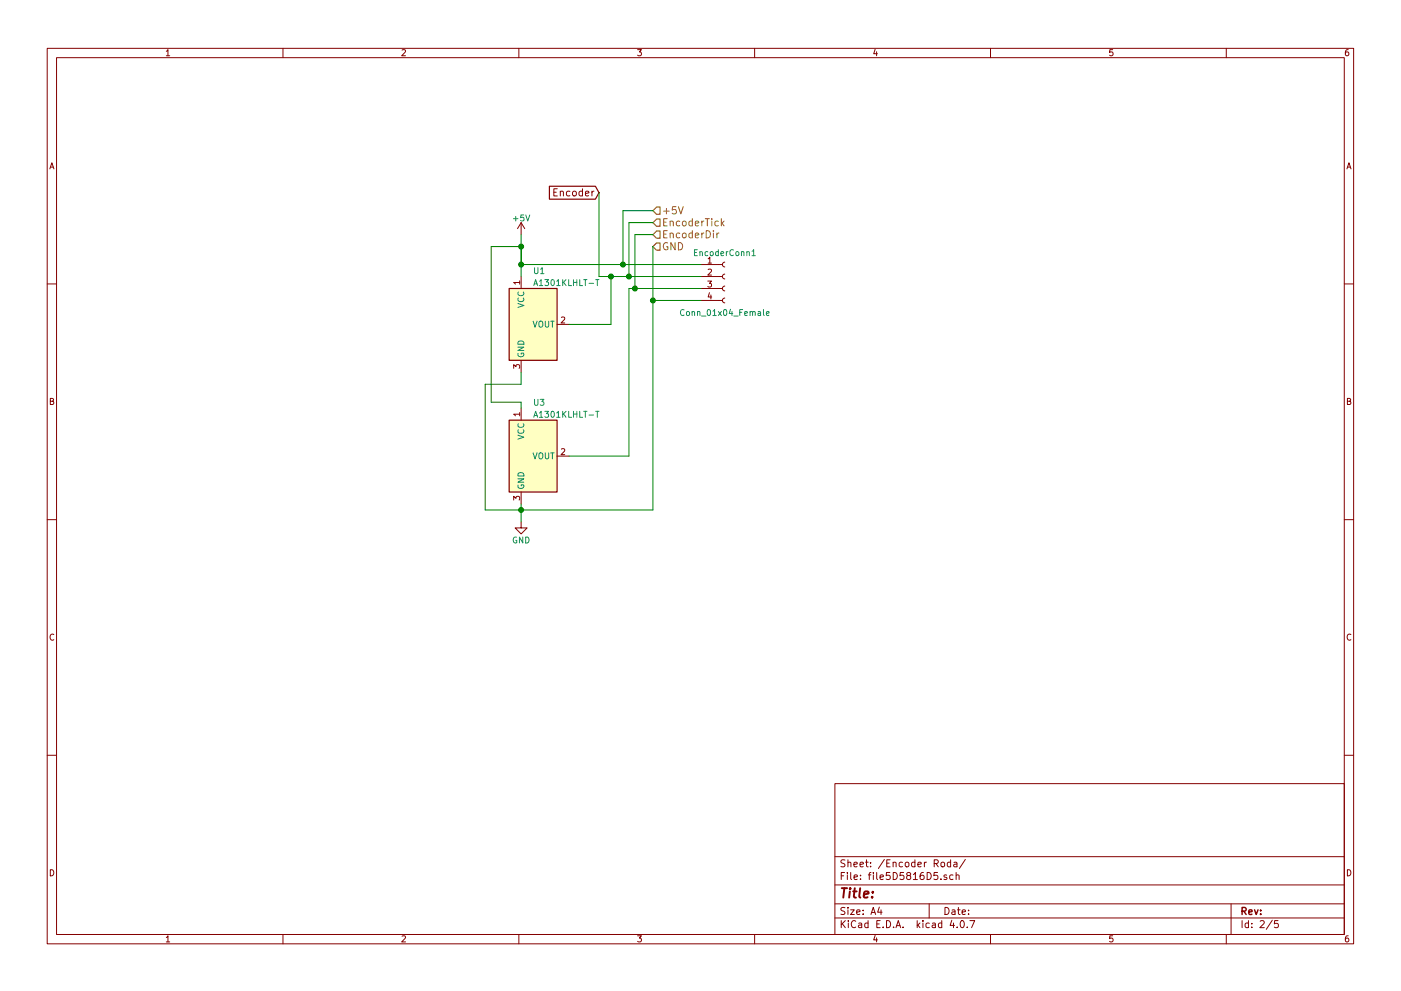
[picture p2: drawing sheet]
<svg xmlns="http://www.w3.org/2000/svg" width="297mm" height="210mm" viewBox="0 0 297 210" stroke-linecap="round" stroke-linejoin="round" font-family="sans-serif">
<g fill="none" stroke="#840000" stroke-width=".21">
<path d="M10 10.3h277v189.9h-277zM12 12.2h273v186.1h-273zM35.3 10.9l.3-.4v1.3M35.3 11.8h.7M60 10.3v1.9M85.2 10.6l.5-.1 .3 .4-.8 .9h.8M110 10.3v1.9M135.2 10.5h.8l-.4 .5 .3 .1 .1 .2-.1 .4-.2 .1-.5-.1M160 10.3v1.9M185.5 10.5l-.3 .9h.8M185.9 11v.8M210 10.3v1.9"/>
<path d="M235.9 10.5h-.6v.6h.6l.1 .5-.3 .2-.4-.1M260 10.3v1.9M285.9 10.5l-.4 .1-.2 .2-.1 .8 .3 .2 .4-.1 .1-.4-.1-.2-.4-.1-.3 .3M10.6 35.8l.4-1.3 .4 1.3M10.7 35.5h.6M285.6 35.8l.4-1.3 .4 1.3M285.7 35.5h.6M110.2 59.9h-1.3l.4 .4M110.2 59.6v.7M110.5 47.2v2.6M110.5 58.7v2.5M110.5 47.2l-.8 1.3"/>
<path d="M110.5 47.2l.8 1.3M117.4 40.8h.5M118.2 40.1h-.8v1.5h.8M118.8 40.7l.1-.1a.36 .36 0 0 1 .6 .2v.8M118.8 40.6v1M120.8 40.6h-.4l-.3 .3 .1 .6h.6M121.5 40.7l.2-.1 .4 .1 .1 .6-.2 .2-.3 .1-.2-.2zM123.5 40.6h-.4l-.3 .3 .1 .6h.6M123.5 40.1v1.5M124.1 41.1l.8-.2-.1-.3h-.4l-.3 .2 .1 .7h.6M125.5 40.6v1M125.9 40.6l-.4 .3"/>
<path d="M148.6 58.7h4.6M148.6 56.1h4.6M150.1 59.6h.8l-.5 .5 .4 .1v.6l-.2 .1-.5-.1M150.1 54.9l.4-.3v1.2M150.1 57.2l.5-.1 .3 .3-.8 1h.8M150.1 55.8h.8M153.7 58.2l-.3 .1-.2 .3 .1 .4 .4 .2M153.7 55.6l-.3 .1-.2 .4 .1 .3 .4 .2M10 60.2h2M108.9 78.2v-.8l.5 .4 .1-.4h.6l.1 .2-.1 .6M110.5 76.4v2.6M118.1 68.8h2.5"/>
<path d="M119 67.4l.5-.1 .2 .3-.8 .9h.8M148.6 63.7h4.6M148.6 61.2h4.6M150.4 62.1l-.3 .9h.8M150.7 62.6v.8M153.7 63.2l-.3 .1-.2 .4 .1 .4 .4 .2M153.7 60.7l-.3 .1-.2 .3 .1 .4 .4 .2M285 60.2h2M10.7 85.1h.5l.1-.5-.6-.1v1.3h.5l.2-.4-.3-.3M110.2 87.9h-1.3l.4 .3M110.2 87.5v.7M110.5 86.6v2.5"/>
<path d="M118.1 96.8h2.5M119 95.3l.5-.1 .2 .3-.8 1h.8M285.7 85.1h.5l.1-.5-.6-.1v1.3h.5l.2-.4-.3-.3M10 110.3h2M108.9 106.1v-.8l.5 .4 .1-.3h.6l.1 .1-.1 .6M110.5 110.7v1.3h1.3l-1.3 1.3-1.3-1.3h1.3M110.5 104.4v2.5M285 110.3h2M11.4 134.6a.58 .58 0 0 0-.8 .6 .58 .58 0 0 0 .8 .5M286.4 134.6a.58 .58 0 0 0-.8 .6 .58 .58 0 0 0 .8 .5M10 160.2h2M177 166.3h108v32h-108z"/>
<path d="M285 160.2h2M10.7 184.5a.65 .65 0 0 1 .7 .7 .65 .65 0 0 1-.7 .6zM35.3 198.9l.3-.4v1.3M35.3 199.8h.7M60 198.3v1.9M85.2 198.6l.5-.1 .3 .4-.8 .9h.8M110 198.3v1.9M135.2 198.5h.8l-.4 .5 .3 .1 .1 .2-.1 .4-.2 .1-.5-.1M160 198.3v1.9M177 194.8h108M177 191.8h108M177 187.8h108"/>
<path d="M177 181.8h108M178.4 195.3v1.5M178.4 185.8h.5M178.6 196l.6 .8M179.1 185.1h-.7v1.5M179.1 192.6l-.5-.1-.3 .3 .1 .3 .7 .4v.4l-.2 .1-.6-.1M179.1 182.5l-.5-.1-.3 .3 .1 .3 .7 .4v.4l-.2 .1-.6-.1M179.2 195.3l-.8 .9M179.7 185.1v.2M179.7 185.6v1M179.8 192.5v.2M179.8 183.1l.2-.2 .4 .1v.9"/>
<path d="M179.8 182.4v1.5M179.8 193v1M179.9 195.3v.2M179.9 195.8v1M180.3 193h.8l-.8 1h.8M180.4 185.1v1.3l.2 .2M181.1 183.4l.7-.1-.1-.3-.4-.1-.2 .2v.7h.6M181.1 186.1l.7-.1-.1-.3-.4-.1-.2 .2 .1 .7h.5M181.4 195.5a.71 .71 0 0 0-1 .5 .71 .71 0 0 0 .8 .8l.2-.1M181.6 193.5l.7-.1v-.3l-.4-.1-.3 .2 .1 .7h.6M182.1 195.9h.6v.9M182.3 183.4l.8-.1-.1-.3-.4-.1-.3 .2 .1 .7h.6"/>
<path d="M182.4 186.5v.1M182.4 185.7v.1M182.7 196.2l-.7 .3 .2 .3 .5-.1M183 193.9v.1M183 193.1v.1M183.5 182.9h.6M183.7 182.4v1.3l.4 .2M184 195.9l-.4-.1-.3 .3 .1 .6 .2 .1 .4-.1M184 195.3v1.5M184.1 185.6h.6M184.6 183.8v.1M184.6 183v.1"/>
<path d="M184.7 194l.4-1.5 .5 1.5M184.7 185.1l-.4 .2v1.3M184.8 193.6h.7M185.2 185.1v.2M185.2 185.6v1M185.5 198.5l-.3 .9h.8M185.9 199v.8M185.9 185.1v1.3l.2 .2M185.9 196h.5M186.4 192.5l-.3 1h.9M186.6 186.1l.7-.1-.1-.3-.4-.1-.2 .2 .1 .7h.5M186.6 195.3h-.7v1.5h.7"/>
<path d="M186.8 193v1M187.2 196.7v.1M187.5 182.3l-1.3 2M188 195.3a.76 .76 0 0 1 .8 .8 .76 .76 0 0 1-.8 .7zM188 183.1h.5M188.7 185.1h-.7l-.1 .7 .7-.1 .1 .3v.5l-.2 .1-.6-.1M188.7 182.4h-.7v1.5h.7M189.4 183.1l.2-.2 .3 .1 .1 .9M189.4 182.9v1M189.4 185.1a.76 .76 0 0 1 .9 .8 .76 .76 0 0 1-.9 .7zM189.5 196.7v.1M190 196.8l.4-1.5 .6 1.5"/>
<path d="M190.1 196.4h.7M191.3 183l-.4-.1-.3 .3 .1 .6 .2 .1 .4-.1M191.5 196.7v.1M191.6 185.1h-.7l-.1 .7 .7-.1 .2 .3-.1 .5-.2 .1-.6-.1M192 183.1l.2-.2 .4 .2 .1 .5-.1 .2-.4 .1-.2-.1zM192.5 185.7l-.3-.2 .1-.2 .2-.2 .4 .1 .2 .2-.1 .2-.5 .1-.3 .3v.3l.3 .3h.3l.3-.3v-.3l-.3-.3M193.6 185.5l.5-.4v1.5M193.6 186.6h.9M194 183l-.5-.1-.2 .3v.6l.2 .1 .5-.1M194 182.4v1.5M194.5 195.3v1.5M194.6 183.4l.7-.1v-.3l-.5-.1-.2 .2 .1 .7h.6"/>
<path d="M194.6 196.3l.4 .5M195 195.8l-.5 .6M195.7 195.3v.2M195.7 195.8v1M195.8 185.1l-.4 .1a1.11 1.11 0 0 0-.2 1.3l.5 .1 .2-.1v-.5l-.2-.3h-.5l-.1 .3M196 182.9v1M196.4 182.9l-.4 .3M196.6 185.1a.76 .76 0 0 1 .8 .8 .76 .76 0 0 1-.8 .7zM197 191.8v3M197 195.9l-.4-.1-.3 .3 .1 .6 .2 .1 .4-.1M197.7 195.9h.6v.9M198.1 183.2l.7-.1 .1-.2v-.3l-.2-.2h-.6v1.5"/>
<path d="M198.3 196.2l-.7 .3 .2 .3 .5-.1M198.4 183.2l.5 .7M198.8 185.1h-.7l-.1 .7 .7-.1 .2 .3-.1 .5-.2 .1-.6-.1M199.5 186.5v.1M199.6 183.1l.2-.2 .4 .2 .1 .5-.1 .2-.4 .1-.2-.1zM199.7 195.9l-.5-.1-.2 .3v.6l.2 .1 .5-.1M199.7 195.3v1.5M200.4 192.5a.76 .76 0 0 1 .8 .8 .76 .76 0 0 1-.8 .7zM200.7 185.7l-.3-.1-.3 .2 .1 .2 .5 .2v.3h-.6M201.5 183l-.4-.1-.3 .3 .1 .6 .2 .1 .4-.1M201.5 182.4v1.5M201.8 195.2l-.4 1.1h1"/>
<path d="M201.9 193.1h.5l.1 .9M202.1 185.7l-.5-.1-.3 .3 .1 .6 .2 .1 .5-.1M202.2 195.8v1M202.3 183h.5l.1 .9M202.5 193.4l-.7 .3 .2 .3 .5-.1M202.7 185.7l.2-.1 .4 .1 .1 .9M202.7 185.1v1.5M202.9 183.3l-.7 .3 .2 .3 .5-.1M202.9 196.7v.1M203 193h.6M203.2 192.5v1.3l.4 .2M203.8 195.4l.1-.1a.8 .8 0 0 1 .6 .8 .8 .8 0 0 1-.6 .7 .97 .97 0 0 1-.1-1.4z"/>
<path d="M204 193.5l.7-.1-.1-.3-.4-.1-.2 .2 .1 .7h.5M204.7 182.3l-1.3 2M205.1 196.7v.1M205.4 193.9v.1M205.4 193.1v.1M205.6 195.3h1.1l-.7 1.5M210 198.3v1.9M235.9 198.5h-.6v.7l.6-.1 .1 .5-.3 .2-.4-.1M260 198.3v1.9M261 191.8v6.5M263.3 195.3v1.5M264.7 195.9l-.4-.1-.3 .3 .1 .6 .2 .1 .4-.1"/>
<path d="M264.7 195.3v1.5M265.4 196.7v.1M265.4 195.9v.1M267.2 195.5l.6-.2 .2 .5-.9 1h.9M269.7 195.2l-1.2 2M271 195.3h-.7l-.1 .7h.7l.1 .2v.5l-.2 .1-.6-.1M285.7 184.5a.65 .65 0 0 1 .7 .7 .65 .65 0 0 1-.7 .6zM285.9 198.5l-.4 .1-.2 .3-.1 .7 .3 .2 .4-.1 .1-.4-.1-.2-.4-.1-.3 .3"/>
</g>
<path d="M263.3 193.3l.8-.1 .1-.2-.1-.3-.2-.2h-.6v1.5M263.7 193.3l.5 .7M264.8 193.5l.7-.1-.1-.3-.4-.1-.2 .2v.7h.6M266 193l.3 1 .4-1M267.3 193.9v.1M267.3 193.1v.1" fill="none" stroke="#840000" stroke-width=".3"/>
<path d="M178.5 188.4h1.1M179 188.4l-.2 2M180.2 189.1l-.2 1.3M180.3 188.4l-.1 .2 .2-.1-.1-.1-.1 .2M180.9 189.1h.7M181.2 188.4l-.2 1.8 .1 .1 .4 .1M182.4 188.4l-.2 1.8 .2 .2M183.2 189.8l.9-.2v-.4l-.6-.1-.3 .3v.9h.7M184.9 190.3v.1M185.1 189.2l-.1 .2-.1-.1 .2-.1-.1 .2" fill="none" stroke="#840000" stroke-width=".41"/>
<g fill="#ffffc2" stroke="#ffffc2" stroke-width=".21">
<path d="M107.9 61.2h10.2v15.2h-10.2z"/>
<path d="M107.9 89.1h10.2v15.3h-10.2z"/>
</g>
<path d="M116.5 39.5h9.7l.8 1.4-.8 1.4h-9.7zM107.9 61.2h10.2v15.2h-10.2zM107.9 89.1h10.2v15.3h-10.2z" fill="none" stroke="#840000" stroke-width=".25"/>
<g fill="none" stroke="#008484" stroke-width=".21">
<path d="M108.9 46.4h.9M109.3 45.9v1M111 45.6h-.6v.6h.6v.6l-.1 .1-.5-.1M111.5 45.6l.4 1.3 .4-1.3M113.3 56.8v1l.3 .3h.2l.2-.3v-1M114.4 59.7l.3-.4v1.3M114.6 57.1l.4-.3v1.3M114.6 58.1h.7M115.5 59.3h.8l-.4 .5 .4 .1v.6l-.2 .1-.6-.1M116.9 59.4l.2-.1a.67 .67 0 0 1 .4 .7 .67 .67 0 0 1-.4 .6l-.3-.5zM118 59.7l.4-.4v1.3M119.3 59.3v1.3"/>
<path d="M119.5 59.9l.5 .7M120 59.3l-.7 .7M120.6 59.3v1.3h.6M121.6 59.3v1.3M121.6 59.9h.7M122.3 59.3v1.3M122.9 59.3v1.3h.6M123.7 59.3h.8M124.1 59.3v1.3M126.3 59.3h.7M126.6 59.3v1.3M147.2 53.6h.5"/>
<path d="M147.9 53h-.7v1.2h.7M148.4 53.5l.2-.1 .3 .1v.7M148.4 53.4v.8M150.1 53.5l-.4-.1-.2 .2 .1 .6h.5M150.6 53.5l.2-.1 .4 .1v.5l-.1 .2h-.3l-.2-.1zM152.3 53.5l-.4-.1-.2 .2 .1 .6h.5M152.3 53v1.2M152.9 53.8l.5-.1v-.2l-.4-.1-.1 .2v.6h.5M154 53.4v.8M154.4 53.4l-.4 .2M155.5 53.1a.56 .56 0 0 0-.8 .5 .56 .56 0 0 0 .8 .5M156.1 53.5l.1-.1 .4 .1 .1 .5-.2 .2h-.3l-.1-.1z"/>
<path d="M157.2 53.5l.2-.1 .3 .1v.7M157.2 53.4v.8M158.3 53.5l.2-.1 .3 .1 .1 .7M158.3 53.4v.8M159.4 53.3l.4-.3v1.2M159.4 54.2h.7M109.8 64.4l1.3 .4-1.3 .4M109.8 73.7h1.3l-1.3 .7h1.3M109.9 75a.59 .59 0 0 0 .5 .7 .59 .59 0 0 0 .6-.7l-.5-.1v.3M109.9 72.6a.69 .69 0 0 1 .7-.2 .69 .69 0 0 1 .5 .6h-1.3zM109.9 63.2a.56 .56 0 0 0 .5 .8 .56 .56 0 0 0 .5-.8M109.9 62a.56 .56 0 0 0 .5 .7 .56 .56 0 0 0 .5-.7"/>
<path d="M113 68.1l.4 1.3 .5-1.3M113.2 60.6l.4-1.3 .4 1.3M113.3 60.2h.6M114.4 60.6h.7M114.4 68.2h.5l.2 .8a.42 .42 0 0 1-.2 .4 .42 .42 0 0 1-.5-.1l-.2-.3zM115.6 68.1v1.1l.2 .2h.3l.2-.2v-1.1M116.8 68.1h.7M117.1 68.1v1.3M118 60.6h.7M124.9 60.1h1M145 65.8a.56 .56 0 0 0-.7 .5 .56 .56 0 0 0 .7 .5M145.6 66.2l.3-.1 .3 .2v.4l-.3 .2-.3-.1z"/>
<path d="M146.7 66.2l.2-.1 .3 .1 .1 .7M146.7 66.1v.8M147.9 66.2l.2-.1 .3 .1v.7M147.9 66.1v.8M148.7 67.1h1M150 65.8l.2-.1a.67 .67 0 0 1 .5 .6 .67 .67 0 0 1-.5 .6l-.3-.4zM151.2 66l.3-.3v1.2M151.2 66.9h.7M152.3 66.1l.7 .8M153 66.1l-.7 .8M153.5 65.8l.2-.1a.67 .67 0 0 1 .4 .6 .67 .67 0 0 1-.4 .6l-.3-.4zM154.9 65.6l-.3 .9h.8"/>
<path d="M155.2 66.1v.8M155.6 67.1h.9M156.8 66.3h.5M157.5 65.7h-.7v1.2M157.9 66.5l.6-.1-.1-.2-.3-.1-.2 .2v.6h.5M159 66.2l.2-.1 .3 .1 .1 .7M159 66.1v.8M159.6 66.3l.1-.2 .3 .1 .1 .7M160.7 66.2h.5l.1 .7M161.3 66.4l-.6 .2 .2 .3h.4M161.9 65.7v1l.2 .2M162.5 66.5l.6-.1-.1-.2-.3-.1-.2 .2v.6h.5"/>
<path d="M109.8 92.3l1.3 .5-1.3 .4M109.9 91.2a.56 .56 0 0 0 .5 .7 .56 .56 0 0 0 .5-.7M109.9 89.9a.56 .56 0 0 0 .5 .8 .56 .56 0 0 0 .5-.8M113 96.1l.4 1.3 .5-1.3M113.2 88.5l.4-1.2 .4 1.2M113.3 88.2h.6M113.3 84.7v1l.3 .3h.2l.2-.3v-1M114.3 96.3l.2-.2h.4l.2 .8a.42 .42 0 0 1-.2 .4 .42 .42 0 0 1-.5 0l-.2-.4zM114.4 87.6l.3-.3v1.2M114.4 88.5h.7M114.5 84.7h.8l-.4 .5 .4 .1v.6l-.2 .1-.6-.1M115.5 87.3h.8l-.4 .5 .4 .1v.5l-.2 .1-.6-.1"/>
<path d="M115.6 96.1v1l.2 .3h.3l.2-.3v-1M116.8 96.1h.7M116.9 87.4l.2-.1a.67 .67 0 0 1 .4 .6 .67 .67 0 0 1-.4 .6l-.3-.4zM117.1 96.1v1.3M118 87.6l.4-.3v1.2M118 88.5h.7M119.3 87.3v1.2M119.5 87.8l.5 .7M120 87.3l-.7 .7M120.6 87.3v1.2h.6M121.6 87.3v1.2M121.6 87.9h.7"/>
<path d="M122.3 87.3v1.2M122.9 87.3v1.2h.6M123.7 87.3h.8M124.1 87.3v1.2M124.9 88.1h1M126.3 87.3h.7M126.6 87.3v1.2M109.5 114a.59 .59 0 0 0-.7 .6 .59 .59 0 0 0 .7 .5l.1-.5h-.3M109.8 101.6h1.3l-1.3 .7h1.3M109.9 102.9a.59 .59 0 0 0 .5 .7 .59 .59 0 0 0 .6-.7h-.5v.2M109.9 100.5a.69 .69 0 0 1 .7-.2 .69 .69 0 0 1 .5 .7h-1.3zM110.8 113.9v1.3l-.7-1.3v1.3"/>
<path d="M111.5 113.9a.64 .64 0 0 1 .7 .7 .64 .64 0 0 1-.7 .6z"/>
</g>
<g fill="none" stroke="#848400" stroke-width=".21">
<path d="M140.7 44.8h1.2M140.7 47.1h.5M140.7 49.7h.5M141.3 44.2v1.2M141.5 46.4h-.8v1.5h.8M141.5 48.9h-.8v1.6h.8M141.5 51.6a.71 .71 0 0 0-.9 .6 .71 .71 0 0 0 .9 .7l.1-.6h-.3M142.1 47.1l.1-.1a.36 .36 0 0 1 .5 .1v.8M142.1 49.6l.1-.1a.36 .36 0 0 1 .5 .2v.8M142.1 46.9v1M142.1 49.4v1.1M143.1 51.5v1.5l-.9-1.5v1.5"/>
<path d="M143.3 43.9h-.7l-.1 .7 .2-.2 .6 .1 .1 .6-.3 .3-.6-.2M143.8 43.9l.5 1.5 .6-1.5M143.8 51.5a.77 .77 0 0 1 .9 .7 .77 .77 0 0 1-.9 .8zM144.1 47l-.4-.1-.3 .3 .1 .6h.6M144.1 49.5l-.4-.1-.3 .4 .1 .6h.6M144.8 47.1l.2-.2 .4 .2 .1 .5-.2 .2-.3 .1-.2-.1zM144.8 49.6l.2-.2 .4 .2 .1 .6-.2 .2-.3 .1-.2-.2zM146.8 47l-.4-.1-.4 .3 .2 .6h.6M146.8 49.5l-.4-.1-.4 .4 .2 .6h.6M146.8 46.4v1.5M146.8 48.9v1.6M147.4 47.4l.8-.1-.1-.3-.4-.1-.3 .2 .1 .7h.6"/>
<path d="M147.4 50l.8-.2-.1-.3-.4-.1-.3 .3 .1 .7h.6M148.8 46.9v1M148.8 49.4v1.1M149.2 46.9l-.4 .3M149.2 49.4l-.4 .4M149.5 46.4h.9M149.7 48.9a.77 .77 0 0 1 .9 .8 .77 .77 0 0 1-.9 .8zM150 46.4v1.5M150.9 46.4v.2M150.9 46.9v1M151.3 48.9v.2M151.3 49.4v1.1"/>
<path d="M152 49.4v1.1M152.3 47l-.4-.1-.3 .3 .1 .6h.6M152.4 49.4l-.4 .4M152.9 46.4v1.5M153.1 47.3l.4 .6M153.5 46.9l-.6 .6"/>
</g>
<path d="M139.2 43.9h.8v1.6h-.8l-.8-.8zM139.2 46.5h.8v1.5h-.8l-.8-.8zM139.2 49h.8v1.5h-.8l-.8-.7zM139.2 51.6h.8v1.5h-.8l-.8-.8z" fill="none" stroke="#848400" stroke-width=".25"/>
<path d="M110.5 49.8v8.9M110.5 52.3h-6.4v33h6.4v1.3M110.5 56.1h38.1M127 40.9v17.8h21.6M129.5 58.7v10.1h-8.9M138.4 52.3v55.9h-35.5v-26.7h7.6v-2.5M138.4 47.2h-5.1v11.5M138.4 44.7h-6.3v11.4M138.4 49.8h-3.8v11.4M138.4 63.7h10.2M148.6 61.2h-15.3v35.6h-12.7M110.5 106.9v3.8" fill="none" stroke="#008400" stroke-width=".21"/>
<g fill="#008400" stroke="#008400" stroke-width=".25">
<circle cx="110.5" cy="108.2" r=".51"/>
<circle cx="110.5" cy="52.3" r=".51"/>
<circle cx="110.5" cy="56.1" r=".51"/>
<circle cx="132.1" cy="56.1" r=".51"/>
<circle cx="133.4" cy="58.7" r=".51"/>
<circle cx="134.6" cy="61.2" r=".51"/>
<circle cx="138.4" cy="63.7" r=".51"/>
<circle cx="129.5" cy="58.7" r=".51"/>
</g>
</svg>
